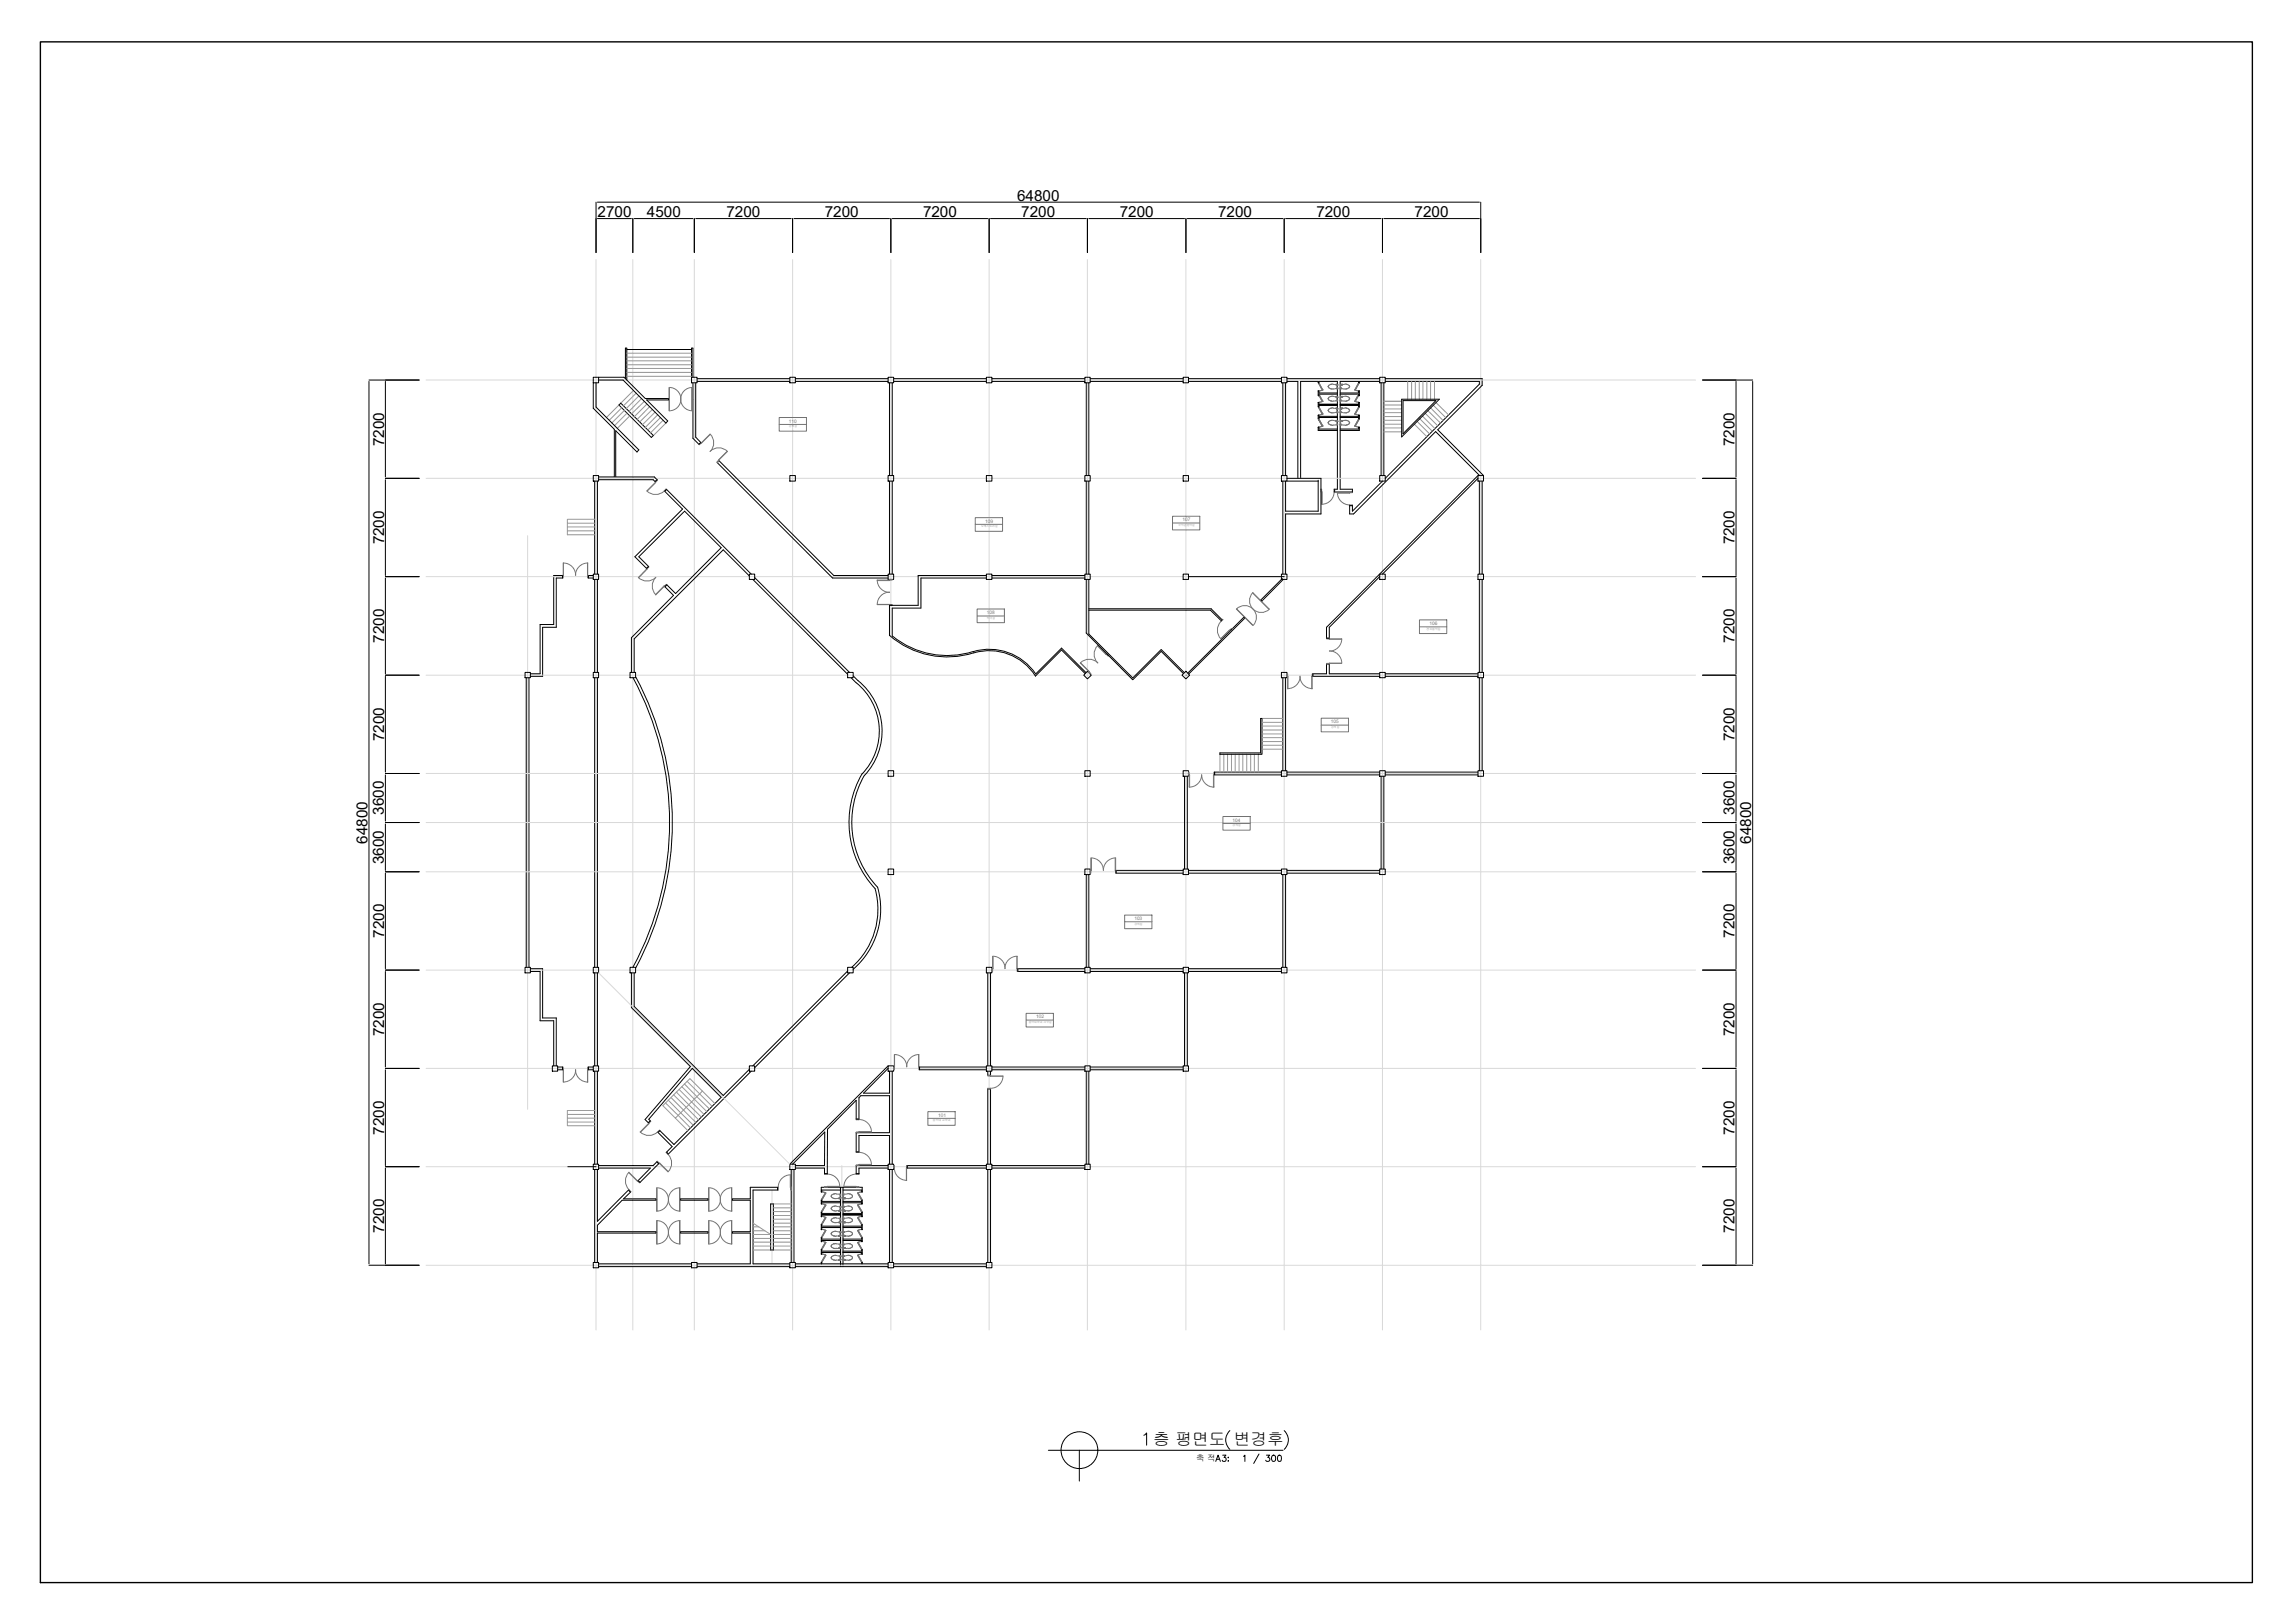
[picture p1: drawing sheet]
<svg xmlns="http://www.w3.org/2000/svg" width="420mm" height="297mm" viewBox="0 0 420 297" stroke-linecap="round" stroke-linejoin="round" font-family="sans-serif">
<defs><g id="words">
<text font-size="3.1" x="211.1" y="264.5">층 평면도 변경후</text>
<g font-size="2.8">
<text x="109.4" y="39.7">2700</text>
<text x="118.4" y="39.7">4500</text>
<text x="133" y="39.7">7200</text>
<text x="151" y="39.7">7200</text>
<text x="169" y="39.7">7200</text>
<text x="186.2" y="36.7">64800</text>
<text x="187" y="39.7">7200</text>
<text x="205" y="39.7">7200</text>
<text x="223" y="39.7">7200</text>
<text x="241" y="39.7">7200</text>
<text x="259" y="39.7">7200</text>
<text x="70.3" y="81.7" transform="rotate(-90 70.3 81.7)">7200</text>
<text x="317.6" y="81.7" transform="rotate(-90 317.6 81.7)">7200</text>
<text x="70.3" y="99.7" transform="rotate(-90 70.3 99.7)">7200</text>
<text x="317.6" y="99.7" transform="rotate(-90 317.6 99.7)">7200</text>
<text x="70.3" y="117.6" transform="rotate(-90 70.3 117.6)">7200</text>
<text x="317.6" y="117.6" transform="rotate(-90 317.6 117.6)">7200</text>
<text x="70.3" y="135.7" transform="rotate(-90 70.3 135.7)">7200</text>
<text x="317.6" y="135.7" transform="rotate(-90 317.6 135.7)">7200</text>
<text x="70.3" y="149.1" transform="rotate(-90 70.3 149.1)">3600</text>
<text x="317.6" y="149.1" transform="rotate(-90 317.6 149.1)">3600</text>
<text x="67.3" y="154.4" transform="rotate(-90 67.3 154.4)">64800</text>
<text x="320.6" y="154.4" transform="rotate(-90 320.6 154.4)">64800</text>
<text x="70.3" y="158.2" transform="rotate(-90 70.3 158.2)">3600</text>
<text x="317.6" y="158.2" transform="rotate(-90 317.6 158.2)">3600</text>
<text x="70.3" y="171.7" transform="rotate(-90 70.3 171.7)">7200</text>
<text x="317.6" y="171.7" transform="rotate(-90 317.6 171.7)">7200</text>
<text x="70.3" y="189.7" transform="rotate(-90 70.3 189.7)">7200</text>
<text x="317.6" y="189.7" transform="rotate(-90 317.6 189.7)">7200</text>
<text x="70.3" y="207.6" transform="rotate(-90 70.3 207.6)">7200</text>
<text x="317.6" y="207.6" transform="rotate(-90 317.6 207.6)">7200</text>
<text x="70.3" y="225.6" transform="rotate(-90 70.3 225.6)">7200</text>
<text x="317.6" y="225.6" transform="rotate(-90 317.6 225.6)">7200</text>
</g>
<text font-size="1.5" x="219" y="267.5">축 적</text>
<g font-size=".9" fill="#757575">
<text x="144.4" y="77.3">110</text>
<text x="180.4" y="95.6">109</text>
<text x="216.5" y="95.4">107</text>
<text x="180.7" y="112.4">108</text>
<text x="261.7" y="114.3">106</text>
<text x="243.7" y="132.4">105</text>
<text x="225.7" y="150.4">104</text>
<text x="207.7" y="168.4">103</text>
<text x="189.7" y="186.4">102</text>
<text x="171.7" y="204.3">101</text>
</g>
<g font-size=".5" fill="#757575">
<text x="144.4" y="78.2">강의실</text>
<text x="179.6" y="96.5">오케스트라실</text>
<text x="215.7" y="96.3">국악관현악실</text>
<text x="180.7" y="113.2">악기실</text>
<text x="261.2" y="115.2">전자음악실</text>
<text x="243.7" y="133.2">강의실</text>
<text x="225.7" y="151.2">강의실</text>
<text x="207.7" y="169.2">강의실</text>
<text x="188.3" y="187.2">음악대학과 사무실</text>
<text x="170.8" y="205.2">음악대 교학과</text>
</g>
</g></defs>
<!-- layer: CENTER -->
<g fill="none" stroke="#d9d9d9" stroke-width=".18">
<path d="M109.1 47.5v195.9M115.9 47.5v195.9M127.1 47.5v195.9M145.1 47.5v195.9M163.1 47.5v195.9M181.1 47.5v195.9M199.1 47.5v195.9M217.1 47.5v195.9M235.1 47.5v195.9M253.1 47.5v195.9M271.1 47.5v195.9M78 69.6h232.4"/>
<path d="M78 87.5h232.4M96.6 98v105M78 105.5h232.4M78 123.6h232.4M78 141.6h232.4M78 150.5h232.4M78 159.6h232.4M78 177.5h232.4M109.6 178.1l35 35M78 195.5h232.4M78 213.5h232.4M141.3 217.8v13.5"/>
<path d="M154.1 213.3v18.5M78 231.6h232.4"/>
</g>
<!-- layer: wall -->
<g fill="none" stroke="#000" stroke-width=".18">
<path d="M108.6 70.1v4.6l3.9 3.9v8.7h-2.9M109.1 70.1v4.4l7.9 7.8-.4 .4-3.9-3.9v8.5h7.1l.5 .5-.4 .3-.3-.3h-10M109.6 69h4.6l3.9 3.9h4.3v.3h-4l3.8 3.8-.3 .4-7.8-7.8h-4.5M113.7 73.8l5.9 5.9-.4 .4-5.9-6zM114.5 63.7v5.6M114.8 63.7v5.9M126.6 63.7v5.3M126.9 63.7v5.3M126.9 70.1v10.1l1.1 1.1 .3-.3-.9-1v-9.9M127.6 69.8h17M127.6 69.3h17M145.6 69.8h17"/>
<path d="M145.6 69.3h17M162.8 70.1v16.9M163.4 70.1v16.9M163.6 69.8h17M163.6 69.3h17M181.6 69.8h17M181.6 69.3h17M198.9 70.1v16.9M199.3 70.1v16.9M199.6 69.8h17M199.6 69.3h17M217.6 69.8h17"/>
<path d="M217.6 69.3h17M234.9 70.1v16.9M235.4 70.1v16.9M235.6 69.8h2v17.7M235.6 69.3h17M241.5 74v-.3h-.2v.8h.2v-.3h3.3M244.8 71.9h-3.3v-.4h-.2v.9h.2v-.3h3.3M244.8 74h-3.3h3.3M244.8 76.2h-3.3v-.2h-.2v.7h.2v-.3h3.3M244.8 78.5h-3.3v-.3h-.2v.6h3.5M245.3 71.9h3.4v-.4h.2v.9h-.2v-.3h-3.4M245.3 74h3.4h-3.4"/>
<path d="M245.3 76.2h3.4v-.2h.2v.7h-.2v-.3h-3.4M245.3 78.5h3.4v-.3h.2v.6h-3.6M248.7 74v-.3h.2v.8h-.2v-.3h-3.4M252.6 69.8h-3.7v.3h-.2v-.3h-3.4v19.7h2.3v.5h-3.3v-.5h.5v-19.7h-3.3v.3h-.2v-.3h-3.2v17.7M252.8 70.1v16.9M253.4 70.1v16.9M253.6 69.8h17.2v.5l-17.2 17.2M253.6 69.3h17.7v1.2l-8.1 8.2 8.4 8.3M256.6 73.1h6.9l-6.9 6.9zM256.9 73.3h6l-6 6.1zM108.9 88.1v17M109.4 88.1v17"/>
<path d="M162.8 88.1v17M163.4 88.1v17M198.9 88.1v17M199.3 88.1v17M234.9 88.1v17M235.6 87.5h6.2v6.6h-6.4v11M235.6 88.1h5.7M241.3 87.9v5.7h-5.9v-5.5M270.6 87l-27.7 27.8v2h.5v-2l9.2-9.3M270.6 87.5l-17.5 17.6M270.8 88.1v17M270.9 87l-8.1-8-15 15.1h-.7v-1.6h.5v1.1l5.5-5.5"/>
<path d="M271.3 88.1v17M108.6 105.3h-.9v.5h.9M108.9 106v17.1M109.4 106v17.1M137.2 105.4l-4.8-4.8-16.3 16.3v6.2M137.5 105.1l-15.5-15.5-.3 .3 3.3 3.3-8.8 8.7 2.1 2.1 .4-.3-1.7-1.8 8.3-8.3 6.7 6.6-8.3 8.4-1.6-1.6-.4 .4 1.6 1.6-7.7 7.7v6.4M137.8 106l17.4 17.4M138.2 105.7l17.3 17.4M162.6 105.3h-10l-21-21-.3 .4 21.1 21.1h10.2M162.9 116.3a16.1 16.1 0 0 0 15.4 3.2M163.4 116.4a15.9 15.9 0 0 0 14.8 2.8M178.2 119.3a10.3 10.3 0 0 1 11.4 4"/>
<path d="M178.3 119.5a10 10 0 0 1 11.3 4.2l4.7-4.7 4.4 4.3M180.6 105.3h-12.5v5.5h-5.3v5.5M180.6 105.8h-12v5.5h-5.2v5.2M181.6 105.8h17M181.6 105.3h17M198.9 106v9.9l8.5 8.5 5.2-5.2 4 4.1M199.3 106v10l8.1 8.1 5.2-5.2 4.2 4.2M199.3 111.4h22.4l2 2-.2 .2-1.9-1.9h-22.3M217.6 105.5h17.5M225.5 115.2l-.2 .2M234.8 105.9l-3.9 3.9 .1 .2 3.9-4M270.8 106v17.1"/>
<path d="M271.3 106v17.1M96.3 124v53M96.8 124v53M97.1 123.3h1.8v-9h2.5v-9h1.6v.5h-1.2v9h-2.5v9h-2.2M108.9 124v53M109.4 124v53M115.9 124a55.7 55.7 0 0 1 0 53M116.4 123.9a56.2 56.2 0 0 1 0 53.2M155.8 124l1 1a11.4 11.4 0 0 1 1.1 16.6 17.7 17.7 0 0 0 2.3 21M156.2 123.7l.9 .9M157.1 124.6a11.9 11.9 0 0 1 1.2 17.3M198.8 123.1l-4.5-4.5-4.7 4.8"/>
<path d="M217.5 123.2l10.2-10.2 .2 .2-10.3 10.2M223.3 137.8h7.5v-6.3h.2v6.5h-7.7zM234.9 124v17.1M235.4 124v17.1M252.6 123.3h-9.2v-1.8h-.5v1.8h-2.5v.5h12.2M253.6 123.8h17M253.6 123.3h17M270.8 124v17.1M271.3 124v17.1M158.3 141.9a17.2 17.2 0 0 0 2.4 20.5 14.5 14.5 0 0 1-4.5 15M216.6 159.3h-12.3v.5h12.3M216.9 142.1v16.9"/>
<path d="M217.4 142.1v16.9M217.6 159.8h17M217.6 159.3h17M234.6 141.3h-12.2v.5h12.2M235.6 141.8h17M235.6 141.3h17M235.6 159.8h17M235.6 159.3h17M252.8 142.1v16.9M253.4 142.1v16.9M253.6 141.8h17M253.6 141.3h17"/>
<path d="M97.1 177.8h1.8v9h2.5v8.3M97.1 177.3h2.2v9h2.5v8.8M108.9 178.1v17M109.4 178.1v17M115.6 178.1v6.3l10.8 10.8-8.3 9.7 .6 .6 .4-.4-.3-.2 7.9-9.4 5.3 5.3-8.6 8.7-2.6-2.6-.3 .4 2.5 2.5-1 1.1 .4 .3 15.1-15.2M116.1 178.1v6.1l16.3 16.3 4.8-4.8M155.2 177.7l-17.4 17.4M155.5 178.1l-17.3 17.3M160.2 162.7a14.1 14.1 0 0 1-4.3 14.3M180.8 178.1v17M181.3 178.1v17M198.6 177.3h-12.3v.5h12.3"/>
<path d="M198.9 160.1v16.9M199.3 160.1v16.9M199.6 177.8h17M199.6 177.3h17M216.9 178.1v17M217.4 178.1v17M217.6 177.8h17M217.6 177.3h17M234.9 160.1v16.9M235.4 160.1v16.9M102.1 195.3h.9v.5h-.9M108.6 195.3h-.9v.5h.9"/>
<path d="M108.9 196v17.1M109.4 196v17.1M162.6 195.5l-4.5 4.6h4.7v-4.1M162.6 195.1l-18 18M163.4 196v17.1M180.6 195.3h-12.3v.5h12.3M180.8 196v.8h.5v-.8M181.6 195.8h17M181.6 195.3h17M198.9 196v17.1M199.3 196v17.1M199.6 195.8h17"/>
<path d="M199.6 195.3h17M104 213.5h5.1M108.9 214v17.1M109.4 214v9.5l5.6-5.7 .4 .4-1.2 1.2h5.9v.3h-6.2l-4.5 4.5v1.2h10.7v.3h-10.7v5.4M109.6 213.3h10l.7-.7 .3 .4-3.4 3.4-.4-.3 2.3-2.3h-9.5M124.6 219.4h5v.3h-5zM144.9 214v17.1M145.1 213.1l5.9-5.9-.1 6.1h-5.3M145.4 214v17.1M150.4 217.8h3.5M150.4 217.8v.3v-.8h7.4v.8v-.3h-3.5M153.9 219.9h-3.5v-.2v.6v-.2h3.5"/>
<path d="M153.9 217.3v14.5M154.3 219.9h3.5v-.2v.6v-.2h-3.5M154.3 217.3v14.5M162.6 213.3h-5.9v1.5h.6v-1h5.3M162.8 213.1v-5.3h-5.5v3h-.6v-3.5h6.1v-6.8h-5.2l-.3 .4v3.9h-.6v-3.4l-5.2 5.3v8.1h-.6v-1h-5.3M162.8 214v17.1M163.4 214v17.1M180.6 213.3h-14.5v.5h14.5M180.8 213.1v-13.8h.5v13.8M180.8 214v17.1M181.3 214v17.1M181.6 213.8h17"/>
<path d="M181.6 213.3h17M109.6 231.8h17M109.6 231.3h17M124.6 225.4h5v.3h-5zM127.6 231.3h9.8v-5.6h-3.3v-.3h3.3v-5.7h-3.3v-.3h3.3v-2.1h5v.5h-4.5v13.5h6.7M127.6 231.8h17M141.1 220.3h.5v8.5h-.5zM145.6 231.8h17M145.6 231.3h17M150.4 231.3v-.2v.2M153.9 229.2h-3.5h3.5M153.9 229h-3.5v-.3v.8v-.3"/>
<path d="M153.9 226.8h-3.5v-.3v.7v-.2h3.5M153.9 224.4h-3.5v-.2v.8v-.3h3.5M153.9 222.3h-3.5h3.5M153.9 222.1h-3.5v-.2v.8v-.4M154.3 229.2h3.5h-3.5M154.3 229h3.5v-.3v.8v-.3M154.3 226.8h3.5v-.3v.7v-.2h-3.5M154.3 224.4h3.5v-.2v.8v-.3h-3.5M154.3 222.3h3.5h-3.5M154.3 222.1h3.5v-.2v.8v-.4M157.8 231.3v-.2v.2M163.6 231.8h17"/>
<path d="M163.6 231.3h17"/>
</g>
<!-- layer: 0e -->
<g fill="none" stroke="#000" stroke-width=".18">
<path d="M108.6 69h1v1.1h-1zM126.6 69h1v1.1h-1zM144.6 69h1v1.1h-1zM162.6 69h1v1.1h-1zM180.6 69h1v1.1h-1zM198.6 69h1v1.1h-1zM216.6 69h1v1.1h-1zM234.6 69h1v1.1h-1zM252.6 69h1v1.1h-1zM108.6 87h1v1.1h-1zM144.6 87h1v1.1h-1zM162.6 87h1v1.1h-1z"/>
<path d="M180.6 87h1v1.1h-1zM198.6 87h1v1.1h-1zM216.6 87h1v1.1h-1zM234.6 87h1v1.1h-1zM252.6 87h1v1.1h-1zM270.6 87h1v1.1h-1zM108.6 105.1h1v.9h-1zM137.2 105.1h1v.9h-1zM162.6 105.1h1v.9h-1zM180.6 105.1h1v.9h-1zM198.6 105.1h1v.9h-1zM216.6 105.1h1v.9h-1z"/>
<path d="M234.6 105.1h1v.9h-1zM252.6 105.1h1v.9h-1zM270.6 105.1h1v.9h-1zM96.1 123.1h1v.9h-1zM108.6 123.1h1v.9h-1zM115.3 123.1h1.1v.9h-1.1zM155.2 123.1h1v.9h-1zM199.1 122.9l.7 .7-.7 .6-.7-.6zM216.4 123.6l.7-.7 .7 .7-.7 .6zM234.6 123.1h1v.9h-1zM252.6 123.1h1v.9h-1zM270.6 123.1h1v.9h-1z"/>
<path d="M162.6 141.1h1v1h-1zM162.6 159h1v1.1h-1zM198.6 159h1v1.1h-1zM198.6 141.1h1v1h-1zM216.6 141.1h1v1h-1zM216.6 159h1v1.1h-1zM234.6 141.1h1v1h-1zM234.6 159h1v1.1h-1zM252.6 141.1h1v1h-1zM252.6 159h1v1.1h-1zM270.6 141.1h1v1h-1zM96.1 177h1v1.1h-1z"/>
<path d="M108.6 177h1v1.1h-1zM115.3 177h1.1v1.1h-1.1zM155.2 177h1v1.1h-1zM180.6 177h1v1.1h-1zM198.6 177h1v1.1h-1zM216.6 177h1v1.1h-1zM234.6 177h1v1.1h-1zM101.1 195.1h1v.9h-1zM108.6 195.1h1v.9h-1zM137.2 195.1h1v.9h-1zM162.6 195.1h1v.9h-1zM180.6 195.1h1v.9h-1z"/>
<path d="M198.6 195.1h1v.9h-1zM216.6 195.1h1v.9h-1zM108.6 213.1h1v.9h-1zM144.6 213.1h1v.9h-1zM162.6 213.1h1v.9h-1zM180.6 213.1h1v.9h-1zM198.6 213.1h1v.9h-1zM108.6 231.1h1v.9h-1zM126.6 231.1h1v.9h-1zM144.6 231.1h1v.9h-1zM162.6 231.1h1v.9h-1zM180.6 231.1h1v.9h-1z"/>
</g>
<!-- layer: DOOR -->
<g fill="none" stroke="#757575" stroke-width=".18">
<path d="M122.4 72.9h.1v.3h-.1zM122.5 71v4.2M122.5 70.9a2.14 2.14 0 0 1 2.2 2.1 2.14 2.14 0 0 1-2.2 2.2v-4.2M126.6 71v4.2M126.7 72.9h.2v.3h-.2zM126.8 70.9a2.14 2.14 0 0 0-2.2 2.1 2.14 2.14 0 0 0 2.2 2.2l-.1-4.2M130 79.5l-1.6 1.6 1.6-1.7a2.26 2.26 0 0 1 0 3.2M118.4 89.8a2.26 2.26 0 0 0 3.2 0M118.4 89.8l2-1.9-.1-.1-.4 .3 .1 .2-1.5 1.6M121.9 89.5l.1 .1-.3 .3-.1-.1zM128 81.3l.3-.3 .1 .1-.4 .3zM130 82.6a2.26 2.26 0 0 1 3.2 0l-1.6 1.6"/>
<path d="M131.2 84.6l.4-.4v.1l-.3 .4zM133.1 82.6l-1.5 1.6M244.2 89.5h.1v.5h-.1zM244.2 90a2.27 2.27 0 0 1-2.2 2.3v-2.8h-.2v.5h.2v2.3M244.8 90.3h2.3v-.3h.5v.2h-2.8a2.26 2.26 0 0 0 2.3 2.2M247.1 92.4h.5v.1h-.5zM103 105.3h.1v.5h-.1zM103.2 103l-.1 2.3M105.4 105.3a2.26 2.26 0 0 0-2.3-2.3v2.3M107.6 103v2.3v-2.3a2.26 2.26 0 0 0-2.2 2.3M107.6 105.3h.1v.5h-.1zM116.9 105.7a2.26 2.26 0 0 0 3.2 0"/>
<path d="M116.9 105.7l1.5-1.6-1.5 1.6M118.3 104l.4-.3 .1 .1-.4 .3zM120.1 105.7a2.26 2.26 0 0 0 0 3.2M121.7 107.3l.3-.4 .1 .1-.4 .4zM121.7 107.3l-1.7 1.5M121.7 107.3l-1.7 1.6M160.6 106.2h2.2M160.6 106.2a2.26 2.26 0 0 0 2.3 2.2M162.8 106h.6v.2h-.6zM162.8 110.7h.6v.1h-.6zM162.8 106.2l-2.2 .1M162.9 108.4a2.26 2.26 0 0 0-2.3 2.2h2.2l-2.2 .1"/>
<path d="M200.9 118.2l1.7 1.6M201 118.1a2.26 2.26 0 0 0 0 3.2M202.6 119.7l.4 .3-.1 .1-.3-.3zM223.4 113.7l.4-.4 .1 .1-.4 .3zM223.5 113.7a2.23 2.23 0 0 0 0 3.2l2-1.9 .1 .1-.4 .3-.1-.1-1.6 1.6M226.3 111.5l3 3M226.4 111.5a2.14 2.14 0 0 1 3 0 2.14 2.14 0 0 1 0 3M226.4 111.4l3 3M227.7 113l.1-.1 .2 .2-.1 .1zM229.3 108.5l3 3M229.3 108.5l3.1 3M229.4 108.4a2.14 2.14 0 0 0 0 3.1 2.14 2.14 0 0 0 3 0"/>
<path d="M230.9 109.8l.1 .2v.1l-.2-.2zM242.9 116.8h.5v.1h-.5zM243.4 119.1a2.26 2.26 0 0 1 2.2 2.3M245.6 116.9h-2.2l2.2 .1M245.6 116.9a2.26 2.26 0 0 1-2.2 2.3M197.8 121.3a2.26 2.26 0 0 1 3.2 0M197.8 121.3l1.6 1.6-1.6-1.6M199.4 122.9l.3 .4-.1 .1-.3-.4zM235.6 123.3h.1v.5h-.1zM235.7 123.8l.1 2.3M238 123.8a2.26 2.26 0 0 0 2.2 2.2l-.1-2.2v2.3M238 123.8a2.26 2.26 0 0 1-2.2 2.2l-.1-2.2"/>
<path d="M240.2 123.3h.2v.5h-.2zM242.9 121.4h.5v.1h-.5zM243.4 121.4h2.2M245.6 121.4h-2.2M199.6 159.3h.1v.5h-.1zM199.7 157.1v2.2M199.7 157a2.26 2.26 0 0 1 2.3 2.3 2.26 2.26 0 0 1 2.3-2.3M199.8 157.1l-.1 2.2M204.2 157.1v2.2v-2.2M204.2 159.3l.1 .5zM217.6 141.3h.1v.5h-.1zM217.7 141.8v2.3a2.26 2.26 0 0 0 2.3-2.3 2.26 2.26 0 0 0 2.3 2.3l-.1-2.3v2.3"/>
<path d="M217.7 141.8l.1 2.3M222.2 141.3h.2v.5h-.2zM181.6 177.3h.1v.5h-.1zM181.7 175v2.3M181.7 175a2.26 2.26 0 0 1 2.3 2.3M181.8 175l-.1 2.3M186.2 177.3h.1M186.2 175v2.3M186.2 177.3h.1v.5h-.1zM186.2 175a2.26 2.26 0 0 0-2.2 2.3M103 195.3h.1v.5h-.1zM103.1 195.8l.1 2.2"/>
<path d="M105.4 195.8a2.26 2.26 0 0 0 2.2 2.2v-2.2v2.2M105.4 195.8a2.26 2.26 0 0 1-2.3 2.2v-2.2M107.6 195.3h.1v.5h-.1zM163.6 195.3h.1v.5h-.1zM163.7 193v2.3M163.8 193a2.26 2.26 0 0 1 2.2 2.3M163.8 193l-.1 2.3M168.2 193v2.3v-2.3M168.2 195.3h.1v.5h-.1zM168.2 193a2.26 2.26 0 0 0-2.2 2.3M180.8 199.2h.5v.1h-.5zM183.6 196.9h-2.8v-.1h.5v.2h2.3"/>
<path d="M183.6 196.9a2.26 2.26 0 0 1-2.2 2.3M115.1 217.7l.4 .4-.1 .1-.4-.4zM115.1 214.5l2 2 .1-.1-.4-.3-.1 .1-1.6-1.6M115.2 214.5a2.26 2.26 0 0 0 0 3.2M117.2 207.2a2.26 2.26 0 0 0 3.2 0M117.2 207.2l2-2-.1-.1-.4 .4 .1 .2-1.6 1.5M120.1 219.4h.1v.3h-.1zM120.2 217.4a2.14 2.14 0 0 1 2.2 2.1 2.14 2.14 0 0 1-2.2 2.2zM120.3 217.4v4.3M120.7 206.8l.1 .1-.3 .4-.1-.1zM121.9 210.9h.1l.4 .3-.1 .1zM122.3 211.3a2.23 2.23 0 0 1 0 3.2l-2-2v.1l.3 .4 .2-.1 1.5 1.5"/>
<path d="M123 218l.9-.5 .6-.1v4.3a2.14 2.14 0 0 1-2-1.4 2.14 2.14 0 0 1 .5-2.3zM124.4 217.4v4.3M124.5 219.4h.1v.3h-.1zM129.6 219.4h.1v.3h-.1zM129.8 217.4a2.14 2.14 0 0 1 2.1 2.1 2.14 2.14 0 0 1-2.1 2.2zM129.8 217.4v4.3M133.9 217.4v4.3M134 219.4h.1v.3h-.1zM134 217.4v4.3M134 217.4a2.14 2.14 0 0 0-2.1 2.1 2.14 2.14 0 0 0 2.1 2.2M142.4 217.3h.1v.5h-.1zM144.7 215.1v2.2h.2v.5h-.2v-2.7"/>
<path d="M144.7 215a2.26 2.26 0 0 0-2.2 2.3M150.9 214.8h.6v.1h-.6zM151.5 214.9a2.26 2.26 0 0 1 2.2 2.2M153.7 217.1h-2.2v.2h-.6v-.1h2.8M156.7 214.8h.6v.1h-.6zM156.7 210.8l.6 .1zM156.7 204.8h.6v.1h-.6zM156.8 214.9a2.27 2.27 0 0 0-2.3 2.2h2.2v.2h.6v-.1h-2.8M157.3 210.9a2.26 2.26 0 0 1 2.2 2.3M157.3 204.9a2.26 2.26 0 0 1 2.2 2.3M159.5 213.1h-2.2v.2h-.6v-.1h2.8M159.5 207.1h-2.2v.2h-.6v-.1h2.8"/>
<path d="M163.6 213.3h.1v.5h-.1zM163.7 213.8a2.26 2.26 0 0 0 2.3 2.2M165.9 216.1v-2.3h.2v-.5h-.1v2.8M120.1 225.4h.1v.3h-.1zM120.2 223.4a2.14 2.14 0 0 1 2.2 2.1 2.14 2.14 0 0 1-2.2 2.2v-4.3M120.3 223.4v4.3M124.4 223.4v4.3M124.5 225.4h.1v.3h-.1zM124.5 223.4a2.14 2.14 0 0 0-2.1 2.1 2.14 2.14 0 0 0 2.1 2.2v-4.3M129.6 225.4h.1v.3h-.1zM129.8 223.4a2.14 2.14 0 0 1 2.1 2.1 2.14 2.14 0 0 1-2.1 2.2l-.1-4.3M129.8 223.4v4.3"/>
<path d="M133.9 223.4v4.3M134 225.4h.1v.3h-.1zM134 223.4v4.3M134 223.4a2.14 2.14 0 0 0-2.1 2.1 2.14 2.14 0 0 0 2.1 2.2"/>
</g>
<!-- layer: Tǥ -->
<g fill="none" stroke="#757575" stroke-width=".18">
<path d="M241.3 73.7h.2M241.3 76h.2M241.3 78.2h.2M241.4 76.8l.7 1.2-.7-1.2M241.4 76.8l.1-.1 .7 1.3-.7-1.3zM241.4 72.2l.7 1.3M241.5 74.5h-.1l.7 1.3-.7-1.3zM241.5 72.1l.7 1.3M241.5 72.4l-.1 .1M241.5 74.5l.7 1.3M242.2 71.4l-.7-1.3h-.1l.7 1.3M242.2 71.3l-.9 .2"/>
<path d="M242.2 73.4l-.7 .2M242.2 75.8l-.7 .1M242.2 78l-.7 .1M243.1 70.8h.1M243.2 70.7l-.1 .1M243.2 72.9v.1M243.2 75v.2M243.2 77.3v.1M243.2 70.8l.1 .1M243.2 73v.1M243.2 77.4l.1 .2M243.2 73.1l.1 .1"/>
<path d="M243.2 75v.1M243.2 75.2l.1 .1M243.2 71h.1M243.2 73.2l.5 .2M243.2 75.3l.2 .1M243.2 77.6l.3 .1M243.3 70.6l-.1 .1M243.3 72.8l-.1 .1M243.3 74.9l-.1 .1M243.3 77.2l-.1 .1M243.3 72.7l-.1 .1M243.3 71l.2 .1"/>
<path d="M243.4 72.7h-.1M243.4 74.8l-.2 .1M243.4 77.1l-.2 .1M243.4 75.4l.3 .1M243.5 71.1l.1 .1M243.5 77.7l.1 .1M243.6 72.6h-.2M243.6 77h-.2M243.6 71.1l.1 .1M243.6 77.8h.3M243.7 71.1v.1M243.7 73.3v.1"/>
<path d="M243.7 75.5h.1M243.7 77.8h.1M243.7 72.6h-.1M243.7 77h-.1M243.7 72.6h.1M243.7 74.7h.1M243.7 77h.1M243.7 71.2h.1M243.7 72.5l.8 .1M243.7 73.4h.2M243.7 76.9h.5M243.8 70.3l-.6 .3"/>
<path d="M243.8 71.2h.1M243.9 70.3h.1M243.9 74.6h.1M243.9 70.3h-.1M243.9 74.7l-.5 .1M244 73.4h-.1M244 77.8l-.1 .1M244 70.3l.5 .1M244 74.7h.2M244.2 74.7l.3 .1M244.2 77h.3M244.2 71.2h-.3"/>
<path d="M244.2 73.4h-.2M244.2 75.5h-.5M244.2 77.8h-.2M244.5 70.4h.1M244.5 72.6h.1M244.5 74.8h.1M244.5 77h.1M244.5 71.1l-.3 .1M244.5 73.4h-.3M244.5 75.5l-.3 .1M244.5 77.8h-.3M244.6 71.1h.1"/>
<path d="M244.6 73.3l.2 .1M244.6 75.4v.1M244.6 77.7l.2 .1M244.6 70.4h.1M244.6 72.6h.1M244.6 74.7h.1M244.6 74.7l-.1 .1M244.6 77h.1M244.6 77h-.1M244.6 72.6h-.1M244.6 74.8h.1M244.6 70.4h.2"/>
<path d="M244.6 71.2h.2M244.6 74.8h.2M244.6 75.5h.2M244.6 74.7v.1M244.7 70.4h.1M244.7 72.6h.1M244.7 74.8h.1M244.7 77h.1M244.7 72.7h.1M244.7 77.1h.1M244.7 72.6v.1M244.7 77v.1"/>
<path d="M244.8 71h.1M244.8 70.5v.5M244.8 70.5h.1M244.8 70.4h.1M244.8 73.2h.1M244.8 72.7v.5M244.8 72.7h.1M244.8 75.4h.1M244.8 74.9v.5M244.8 74.9h.1M244.8 74.8h.1M244.8 77.6h.1"/>
<path d="M244.8 77.1v.5M244.8 77.1h.1M244.8 70.4v.1M244.8 74.8v.1M244.8 71.2h.1M244.8 75.5h.1M244.8 75.5v.1M245.3 71h.1M245.3 71.2h.1M245.3 73.2h.1M245.3 73.4h.1M245.3 75.4h.1"/>
<path d="M245.3 75.5h.1M245.3 77.6h.1M245.3 77.8h.1M245.3 75.5v.1M245.3 71.2h.3M245.3 75.5h.3M245.4 71h.1M245.4 70.5v.5M245.4 70.5h.1M245.4 70.4h.1M245.4 73.2h.1M245.4 72.7v.5"/>
<path d="M245.4 72.7h.1M245.4 75.4h.1M245.4 74.9v.5M245.4 74.9h.1M245.4 74.8h.1M245.4 77.6h.1M245.4 77.1v.5M245.4 77.1h.1M245.4 70.4v.1M245.4 74.8v.1M245.4 70.4h.2M245.4 74.8h.2"/>
<path d="M245.5 70.4h.1M245.5 72.7h.1M245.5 72.6h.1M245.5 74.8h.1M245.5 77.1h.1M245.5 77h.1M245.5 72.6v.1M245.5 77v.1M245.6 70.4h.1M245.6 72.6h.1M245.6 73.4h-.3M245.6 74.8h.1"/>
<path d="M245.6 77h.1M245.6 77.8h-.3M245.6 74.7v.1M245.6 74.7h.1M245.6 71.1l.4 .1M245.6 73.4h.4M245.6 75.5l.4 .1M245.6 77.8h.4M245.7 71.1h-.1M245.7 73.3l-.1 .1M245.7 75.4l-.1 .1M245.7 77.7l-.1 .1"/>
<path d="M246 70.4h-.4M246 72.6h-.4M246 74.7l-.4 .1M246 77h-.4M246.1 71.2h.3M246.1 73.4h.1M246.1 75.5h.4M246.1 77.8h.1M246.2 70.3h-.1M246.2 74.7h-.1M246.3 73.4h.1M246.3 77.8l.1 .1"/>
<path d="M246.4 70.3h.1M246.4 74.7l.4 .1M246.4 70.3h-.1M246.4 74.6h-.1M246.5 71.2h-.1M246.5 70.3l.5 .3M246.5 71.2h.1M246.5 72.5h-.4M246.5 73.4h-.1M246.5 76.9h-.4M246.5 72.6h.1M246.5 74.7h.1"/>
<path d="M246.5 77h.1M246.6 71.1l-.1 .1M246.6 73.3l-.1 .1M246.6 75.5h-.1M246.6 77.8h-.1M246.6 77.8h-.2M246.6 72.6h.2M246.6 77h.2M246.7 71.1l-.1 .1M246.7 77.7l-.1 .1M246.8 75.4l-.3 .1M246.8 72.7h.1"/>
<path d="M246.8 74.8l.2 .1M246.8 77.1l.2 .1M246.9 71l-.2 .1M246.9 72.7l.1 .1M247 70.6v.1M247 72.8v.1M247 74.9v.1M247 77.2v.1M247 71h-.1M247 73.2l-.5 .2M247 75.3l-.2 .1M247 77.6l-.3 .1"/>
<path d="M247 75v.1M247 75.2v.1M247 73.1v.1M247 70.8v.1M247 73v.1M247 77.4v.2M247.1 70.7v.1M247.1 72.9v.1M247.1 75v.2M247.1 77.3v.1M248 75.8l.7-1.3h.1l-.7 1.3M248 78l.7-1.3 .1 .1-.7 1.2"/>
<path d="M248 73.4l.8 .2M248 75.8l.8 .1M248 78l.8 .1M248.1 71.4l.7-1.3h-.1l-.7 1.3 .9 .1M248.7 72.1l-.7 1.3M248.7 72.4l.1 .1M248.7 73.7h.2M248.7 76h.2M248.7 78.2h.2M248.8 72.2l-.7 1.3M217.1 123.6h.1M150.4 218.1l.8 .2"/>
<path d="M151.1 218.3l-.7 1.3v.1l.8-1.3M152.2 218.9v.1M152.2 219h.1M152.2 218.8v.1M152.2 219v.1M152.2 219.1l.1 .1M152.3 218.7l-.1 .1M152.3 219.2h.1M152.4 219.2l.1 .1M152.4 218.6l-.1 .1M152.5 218.5l-.1 .1M152.6 219.3h.1"/>
<path d="M152.7 218.5l-.1 .1M152.7 218.5h.1M152.7 219.3l.1 .1M152.8 218.5h-.1M152.9 218.4h.1M152.9 218.5h-.1M153 218.5h.2M153.1 218.5l.4 .1M153.2 219.3l-.4 .1M153.6 219.3v.1M153.6 219.3h.1M153.6 219.3l-.5 .1"/>
<path d="M153.6 219.4h.1M153.7 219.3h.1M153.7 218.5l-.1 .1M153.7 219.2h.1M153.7 219.2v.1M153.8 218.7h.1M153.8 218.7v.5M153.8 219.2h.1M153.9 218.5l-.2 .1M154.3 218.7h.1M154.3 218.5h.8M154.4 218.7h.1"/>
<path d="M154.4 218.7v.5M154.4 219.2h.1M154.5 219.2h.1M154.5 219.2v.1M154.5 219.3h.1M154.6 219.3h.1M154.6 219.3h-.1M154.6 219.4h.1M154.6 219.3v.1M154.6 219.3l.5 .1M155.1 219.3l.3 .1M155.3 218.5h-.2"/>
<path d="M155.4 218.5h.1M155.4 218.4h-.2M155.5 219.3l-.1 .1M155.5 218.5h.1M155.6 218.5l.1 .1M155.7 218.5l.1 .1M155.7 219.3h-.2M155.8 218.6l.1 .1M155.8 219.2l-.1 .1M155.9 219.2h-.1M155.9 218.7l.1 .1M156 219.1l-.1 .1"/>
<path d="M156 218.8l.1 .1M156 219v.1M156.1 218.8v.1M156.1 218.9l-.1 .1M157.1 218.3l.7 1.3v.1l-.8-1.3M157.8 218.1l-.8 .2M150.4 229.5l.8 .2M150.4 220.3l.8 .3-.8 1.3v-.1l.7-1.3M150.4 227.2h.1M150.4 225h.1M150.4 222.7h.1M150.5 227.2l.7 .2"/>
<path d="M150.5 225l.7 .2M150.5 222.6l.7 .2M151.1 229.7l-.7 1.3v.1l.8-1.4M151.1 227.4l-.7 1.3 .8-1.3M151.1 225.2l-.7 1.3 .8-1.3M151.1 222.8l-.7 1.3v.1l.8-1.3M152.2 230.2v.1M152.2 223.3v.1M152.2 230.1v.1M152.2 225.7v.1M152.2 221.1v.2M152.2 225.8v.1"/>
<path d="M152.2 223.4h.1M152.2 230.3l.1 .1M152.2 228.2l.1 .1M152.2 225.9l.1 .1M152.2 223.4v.1M152.2 221.3l.1 .1M152.2 227.9v.3M152.2 225.7h.1M152.2 223.2v.1M152.2 221.1h.1M152.2 230v.1M152.2 227.9h.1"/>
<path d="M152.2 225.6v.1M152.2 221v.1M152.2 223.5l.1 .1M152.3 229.9l-.1 .1M152.3 227.8h-.1M152.3 225.5l-.1 .1M152.3 223.1l-.1 .1M152.3 220.9l-.1 .1M152.3 230.4l.2 .2M152.3 228.3l.2 .1M152.3 226l.2 .2M152.3 223.6l.2 .1"/>
<path d="M152.3 221.4l.2 .2M152.4 227.8h-.1M152.4 220.9h-.1M152.5 229.8l-.2 .1M152.5 227.7l-.1 .1M152.5 225.4l-.2 .1M152.5 222.9l-.2 .2M152.5 220.8l-.1 .1M152.6 230.6h.1M152.6 228.4l.1 .1M152.6 226.1l.1 .1M152.6 223.7h.1"/>
<path d="M152.6 221.5l.1 .1M152.6 228.5h.2M152.6 221.6h.1M152.7 229.8h-.1M152.7 227.6l-.1 .1M152.7 225.4h-.1M152.7 222.9l-.1 .1M152.7 220.8h-.1M152.7 227.6h-.1M152.7 222.9h-.1M152.7 230.6h.1M152.7 226.2h.1"/>
<path d="M152.7 221.6h.1M152.7 222.9h.1M152.7 223.8h.1M152.8 229.7l-.1 .1M152.8 227.6h-.1M152.8 225.3l-.1 .1M152.8 222.9h-.1M152.8 220.7h-.1M152.8 230.6h.1M152.8 229.8h.4M152.8 228.5h.1M152.8 226.2h.1"/>
<path d="M152.8 225.3l.7 .2M152.8 221.6h.1M152.8 220.7l.4 .1M152.9 227.6h.1M152.9 222.8h.1M152.9 227.6h-.1M152.9 222.9h-.1M153 227.6l.2 .1M153 222.9h.2M153 230.7h-.1M153 228.5h-.1M153 226.3h-.1"/>
<path d="M153 221.7h-.1M153.1 229.8l.4 .1M153.1 227.6l.4 .1M153.1 222.9l.4 .1M153.1 220.8l.4 .1M153.2 230.6h-.2M153.2 228.4l-.2 .1M153.2 226.2h-.2M153.2 221.6h-.2M153.6 230.6h.1M153.6 228.5h.1M153.6 228.4h.1"/>
<path d="M153.6 226.2h.1M153.6 223.7v.1M153.6 223.7h.1M153.6 223.7l-.8 .1M153.6 221.6h.1M153.6 221.6h-.5M153.6 228.4v.1M153.6 230.6h-.5M153.6 228.4l-.5 .1M153.6 226.2h-.5M153.6 223.8h.1M153.7 230.5h.1"/>
<path d="M153.7 230.6h.1M153.7 228.4h.1M153.7 228.4l-.1 .1M153.7 226.1h.1M153.7 226.2h.1M153.7 223.7h.1M153.7 221.5h.1M153.7 221.6h.1M153.7 221.5v.1M153.7 226.1v.1M153.7 230.5v.1M153.7 230.6h-.1"/>
<path d="M153.7 229.8h.1M153.7 226.2h-.1M153.7 225.4h.1M153.7 221.6h-.1M153.7 220.8h.1M153.7 229.8l-.1 .1M153.7 227.7h-.1M153.7 225.4l-.1 .1M153.7 222.9l-.1 .1M153.7 220.8h-.1M153.7 223.6h.1M153.7 223.6v.1"/>
<path d="M153.8 230h.1M153.8 230v.5M153.8 230.5h.1M153.8 230.5h-.1M153.8 227.8h.1M153.8 227.8v.5M153.8 228.3h.1M153.8 228.4h.1M153.8 225.6h.1M153.8 225.6v.5M153.8 226.1h.1M153.8 226.1h-.1"/>
<path d="M153.8 223.1h.1M153.8 223.1v.5M153.8 223.6h.1M153.8 220.9h.1M153.8 220.9v.5M153.8 221.4h.1M153.8 221.5h.1M153.8 221.4v.1M153.8 228.3v.1M153.8 221.5h-.1M153.8 229.8h.1M153.8 225.4h.1"/>
<path d="M153.8 220.8h.1M153.8 220.9l.1 .1M153.9 227.7h-.2M153.9 222.9l-.2 .1M153.9 229.8h-.1M153.9 225.4h-.1M153.9 220.8h-.1M154.3 223.1h.1M154.3 222.9l.2 .1M154.3 229.8h.1M154.3 225.4h.1M154.3 220.8h.1"/>
<path d="M154.4 230h.1M154.4 229.8h.1M154.4 225.6h.1M154.4 225.4h.1M154.4 220.9h.1M154.4 220.8h.1M154.4 220.9l-.1 .1M154.4 230h-.1M154.4 225.6h-.1M154.4 230v.5M154.4 230.5h.1M154.4 227.8h-.1"/>
<path d="M154.4 227.8h.1M154.4 227.8v.5M154.4 228.3h.1M154.4 228.4h.1M154.4 225.6v.5M154.4 226.1h.1M154.4 223.1h.1M154.4 223.1v.5M154.4 223.6h.1M154.4 220.9v.5M154.4 221.4h.1M154.4 221.5h.1"/>
<path d="M154.4 221.4v.1M154.4 228.3v.1M154.5 230.5h.1M154.5 228.4h.1M154.5 226.1h.1M154.5 223.6h.1M154.5 223.6v.1M154.5 221.5h.1M154.5 223.7h.1M154.5 230.5v.1M154.5 230.6h.1M154.5 226.1v.1"/>
<path d="M154.5 226.2h.1M154.5 221.6h.1M154.5 228.4l.1 .1M154.6 222.9l.1 .1M154.6 230.6h.1M154.6 228.4h.1M154.6 228.5h.1M154.6 226.2h.1M154.6 223.7h.1M154.6 223.7h-.1M154.6 223.8h.1M154.6 221.5h.1"/>
<path d="M154.6 221.6h.1M154.6 221.5l-.1 .1M154.6 223.7l.8 .1M154.6 221.6h.5M154.6 223.7v.1M154.6 228.4v.1M154.6 230.6h.5M154.6 228.4l.5 .1M154.6 226.2h.5M154.7 220.8h-.3M155.1 229.8h-.5M155.1 227.6l-.8 .1"/>
<path d="M155.1 222.9l-.4 .1M155.1 220.8l-.4 .1M155.1 230.6h.2M155.1 228.4l.2 .1M155.1 226.2h.2M155.1 221.6h.2M155.2 230.7h.2M155.2 228.5h.2M155.2 226.3h.2M155.2 221.7h.2M155.3 227.6l-.2 .1M155.3 222.9h-.2"/>
<path d="M155.4 229.7l.1 .1M155.4 227.6h.2M155.4 225.3l.2 .1M155.4 222.9h.1M155.4 220.7h.1M155.4 229.7l-.3 .1M155.4 227.6h-.2M155.4 225.3l-.8 .1M155.4 222.8h-.2M155.4 220.7l-.3 .1M155.4 228.5h.1M155.5 230.6h-.1"/>
<path d="M155.5 223.8h-.1M155.5 221.6h-.1M155.5 229.8h.1M155.5 222.9h.1M155.5 220.8h.1M155.6 230.6h-.1M155.6 226.2h-.2M155.6 221.6h-.1M155.6 227.6h.1M155.6 225.4h.1M155.6 222.9h.1M155.6 230.6h.1"/>
<path d="M155.6 228.5h-.1M155.6 221.6h.1M155.6 229.8h.1M155.6 227.6l.1 .1M155.6 222.9l.1 .1M155.6 220.8h.1M155.7 229.8l.2 .1M155.7 227.7l.1 .1M155.7 225.4l.2 .1M155.7 222.9l.2 .2M155.7 220.8l.1 .1M155.7 230.6h-.1"/>
<path d="M155.7 228.4l-.1 .1M155.7 226.1l-.1 .1M155.7 223.7h-.2M155.7 221.5l-.1 .1M155.8 227.8h.1M155.8 220.9h.1M155.9 230.4l-.2 .2M155.9 228.3l-.2 .1M155.9 226l-.2 .2M155.9 223.6l-.2 .1M155.9 221.4l-.2 .2M155.9 229.9l.1 .1"/>
<path d="M155.9 227.8h.1M155.9 225.5l.1 .1M155.9 223.1l.1 .1M155.9 220.9l.1 .1M156 223.5l-.1 .1M156 230l.1 .1M156 227.9l.1 .2-.2 .2M156 225.6l.1 .1M156 221l.1 .1M156 223.2l.1 .1M156 225.9l-.1 .1M156.1 225.7h.1"/>
<path d="M156.1 221.1h.1M156.1 225.8l-.1 .1M156.1 225.8v.1M156.1 223.4l-.1 .1M156.1 230.1v.1M156.1 225.7v.1M156.1 221.1l-.2 .3M156.1 230.2l-.2 .2M156.1 223.3v.1M157.1 229.7l.7 1.3v.1l-.8-1.4M157.1 227.4l.7 1.3-.8-1.3M157.1 225.2l.7 1.3-.8-1.3"/>
<path d="M157.1 222.8l.7 1.3v.1l-.8-1.3M157.1 220.5l.7 1.3v.1l-.8-1.3M157.8 227.2h.1M157.8 225h.1M157.8 222.7h.1M157.8 227.2l-.8 .2M157.8 225l-.8 .2M157.8 222.6l-.8 .2M157.8 229.5l-.8 .2M157.8 220.3l-.8 .2"/>
</g>
<!-- layer: Ĳ -->
<g fill="none" stroke="#979797" stroke-width=".18">
<path d="M113.3 74.1l-2.3 2.3M113.8 74.6l-2.3 2.3M114.3 75.1l-2.3 2.3M114.8 68.9h11.8M114.8 68.2h11.8M114.8 67.4h11.8M114.8 66.8h11.8M114.8 66h11.8M114.8 65.4h11.8M114.8 64.6h11.8M114.8 75.6l-2.3 2.3M115.3 76.1l-2.3 2.3"/>
<path d="M116 71.5l-2.3 2.3M116.4 72l-2.2 2.3M117 72.5l-2.3 2.3M117.5 72.9l-2.3 2.4M118 73.4l-2.4 2.3M118.4 74l-2.3 2.2M118.9 74.4l-2.2 2.4M119.5 74.9l-2.4 2.3M119.9 75.4l-2.3 2.3M120.4 75.9l-2.3 2.3M120.9 76.4l-2.3 2.3M121.4 76.9l-2.3 2.3"/>
<path d="M121.9 77.4l-2.3 2.3M253.4 73.4h3.2M253.4 74.1h3.2M253.4 74.8h3.2M253.4 75.5h3.2M253.4 76.2h3.2M253.4 76.9h3.2M253.4 77.6h3.2M253.4 78.3h3.2M253.4 79h3.2M257.7 69.8v3.3M258.4 69.8v3.3"/>
<path d="M258.9 77.6l2.3 2.3M259.1 69.8v3.3M259.4 77.1l2.3 2.3M259.8 69.8v3.3M259.9 76.6l2.3 2.3M260.4 76.2l2.3 2.2M260.5 69.8v3.3M260.9 75.6l2.3 2.3M261.2 69.8v3.3M261.4 75.1l2.3 2.3M261.9 69.8v3.3M261.9 74.6l2.3 2.4"/>
<path d="M262.4 74.2l2.3 2.3M262.6 69.8v3.3M262.9 73.7l2.3 2.2M103.9 95.8h5M103.9 96.4h5M103.9 97.2h5M108.9 95h-5v2.9h5M223.3 138v3.3M224.1 138v3.3M224.7 138v3.3M225.5 138v3.3M226.1 138v3.3"/>
<path d="M226.9 138v3.3M227.5 138v3.3M228.2 138v3.3M229 138v3.3M229.6 138v3.3M230.4 138v3.3M231 137.1h3.9M231 136.4h3.9M231 135.7h3.9M231 135h3.9M231 134.3h3.9M231 133.6h3.9"/>
<path d="M231 132.9h3.9M231 132.2h3.9M231 131.5h3.9M123.8 199.9l4.6 4.6M124.3 199.4l4.6 4.6M124.8 198.9l4.6 4.6M125.3 198.4l4.6 4.6M125.8 197.9l4.6 4.6M128.6 199.7l-2.3-2.3-4.9 5 2.2 2.2 5-4.9 2.3 2.3M103.9 205.4h5M103.9 204.6h5M103.9 204h5"/>
<path d="M108.9 203.2h-5v2.8h5M121.8 201.8l4.6 4.7M122.3 201.3l4.6 4.7M122.8 200.9l4.6 4.5M123.3 200.4l4.6 4.6M123.6 204.6l2.3 2.3M137.9 228h3.2M137.9 228.8h3.2M137.9 227.3h3.2M137.9 226.7h3.2M137.9 223.9l3.2 2h-3.2M137.9 225.3h2.1"/>
<path d="M137.9 224.5h1M141.6 228h3.3M141.6 228.8h3.3M141.6 227.3h3.3M141.6 226.7h3.3M141.6 225.9h3.3M141.6 225.3h3.3M141.6 224.5h3.3M141.6 223.9h3.3M141.6 223.1h3.3M141.6 222.5h3.3M141.6 221.7h3.3"/>
<path d="M141.6 221.1h3.3M141.6 220.3h3.3"/>
</g>
<!-- layer: DIM -->
<g fill="none" stroke="#000" stroke-width=".18">
<path d="M109.1 37v9.2M109.4 37h161.4M271.1 37v9.2M109.4 40h6.2M115.9 40v6.2M116.1 40h10.8M127.1 40v6.2M127.4 40h17.5M145.1 40v6.2M145.4 40h17.4M163.1 40v6.2M163.4 40h17.4"/>
<path d="M181.1 40v6.2M181.3 40h17.6M199.1 40v6.2M199.3 40h17.6M217.1 40v6.2M217.4 40h17.5M235.1 40v6.2M235.4 40h17.4M253.1 40v6.2M253.4 40h17.4M67.5 69.6h9.2M67.5 69.8v161.5"/>
<path d="M70.6 69.8v17.5M114.5 63.7h.3M114.8 64h11.8M126.6 63.7h.3M311.7 69.6h9.2M317.8 69.8v17.5M320.9 69.8v161.5M70.6 87.5h6.1M70.6 87.8v17.5M311.7 87.5h6.1M317.8 87.8v17.5M70.6 105.5h6.1"/>
<path d="M70.6 105.8v17.5M311.7 105.5h6.1M317.8 105.8v17.5M70.6 123.6h6.1M70.6 123.8v17.5M311.7 123.6h6.1M317.8 123.8v17.5M70.6 159.6h6.1M70.6 150.5h6.1M70.6 141.6h6.1M70.6 141.8v8.5M70.6 150.8v8.5"/>
<path d="M70.6 159.8v17.5M311.7 159.6h6.1M311.7 150.5h6.1M311.7 141.6h6.1M317.8 141.8v8.5M317.8 150.8v8.5M317.8 159.8v17.5M70.6 177.5h6.1M70.6 177.8v17.5M311.7 177.5h6.1M317.8 177.8v17.5M70.6 195.5h6.1"/>
<path d="M70.6 195.8v17.5M311.7 195.5h6.1M317.8 195.8v17.5M70.6 213.5h6.1M70.6 213.8v17.5M311.7 213.5h6.1M317.8 213.8v17.5M67.5 231.6h9.2M311.7 231.6h9.2M191.9 265.4h43M197.6 265.4v5.7M209.4 262.7l.5-.4v2.2"/>
<path d="M222.6 267.5l.4-1.2 .4 1.2M222.7 267.1h.6M223.8 266.3h.6l-.3 .4a.37 .37 0 0 1 .3 .6 .37 .37 0 0 1-.6 0M224.8 266.7l.1 .1zM224.9 267.3v.2zM225.2 261.8a2.29 2.29 0 0 0 0 3.5M227.7 266.5l.2-.2v1.2M230.5 266.1l-1 1.7M231.8 266.3h.6l-.3 .4a.39 .39 0 0 1 .3 .7 .39 .39 0 0 1-.7-.1M232.9 266.4a.34 .34 0 0 1 .6 .1v.3a.46 .46 0 0 1-.4 .7l-.2-.1-.1-.4zM233.9 266.5a.34 .34 0 0 1 .3-.2 .34 .34 0 0 1 .4 .2v.3a.46 .46 0 0 1-.4 .7 .63 .63 0 0 1-.3-1zM235.1 261.8a2.29 2.29 0 0 1 0 3.5"/>
<circle cx="197.6" cy="265.4" r="3.4"/>
</g>
<!-- layer: 亅 -->
<g fill="none" stroke="#757575" stroke-width=".18">
<path d="M142.6 76.4h5v2.5h-5zM142.6 77.7h5M178.5 94.7h5v2.5h-5zM178.5 96h5M214.7 94.5h5v2.5h-5zM214.7 95.7h5M178.9 111.5h5v2.5h-5zM178.9 112.7h5M259.9 113.5h5v2.5h-5zM259.9 114.7h5M241.9 131.4h5v2.5h-5zM241.9 132.7h5"/>
<path d="M223.9 149.4h5v2.5h-5zM223.9 150.7h5M205.9 167.5h5v2.5h-5zM205.9 168.7h5M187.9 185.5h5v2.5h-5zM187.9 186.7h5M169.9 203.5h5v2.5h-5zM169.9 204.7h5"/>
</g>
<!-- layer: 0 -->
<path d="M7.4 7.7h405v281.9h-405z" fill="none" stroke="#000" stroke-width=".25"/>
<use href="#words"/>
</svg>
